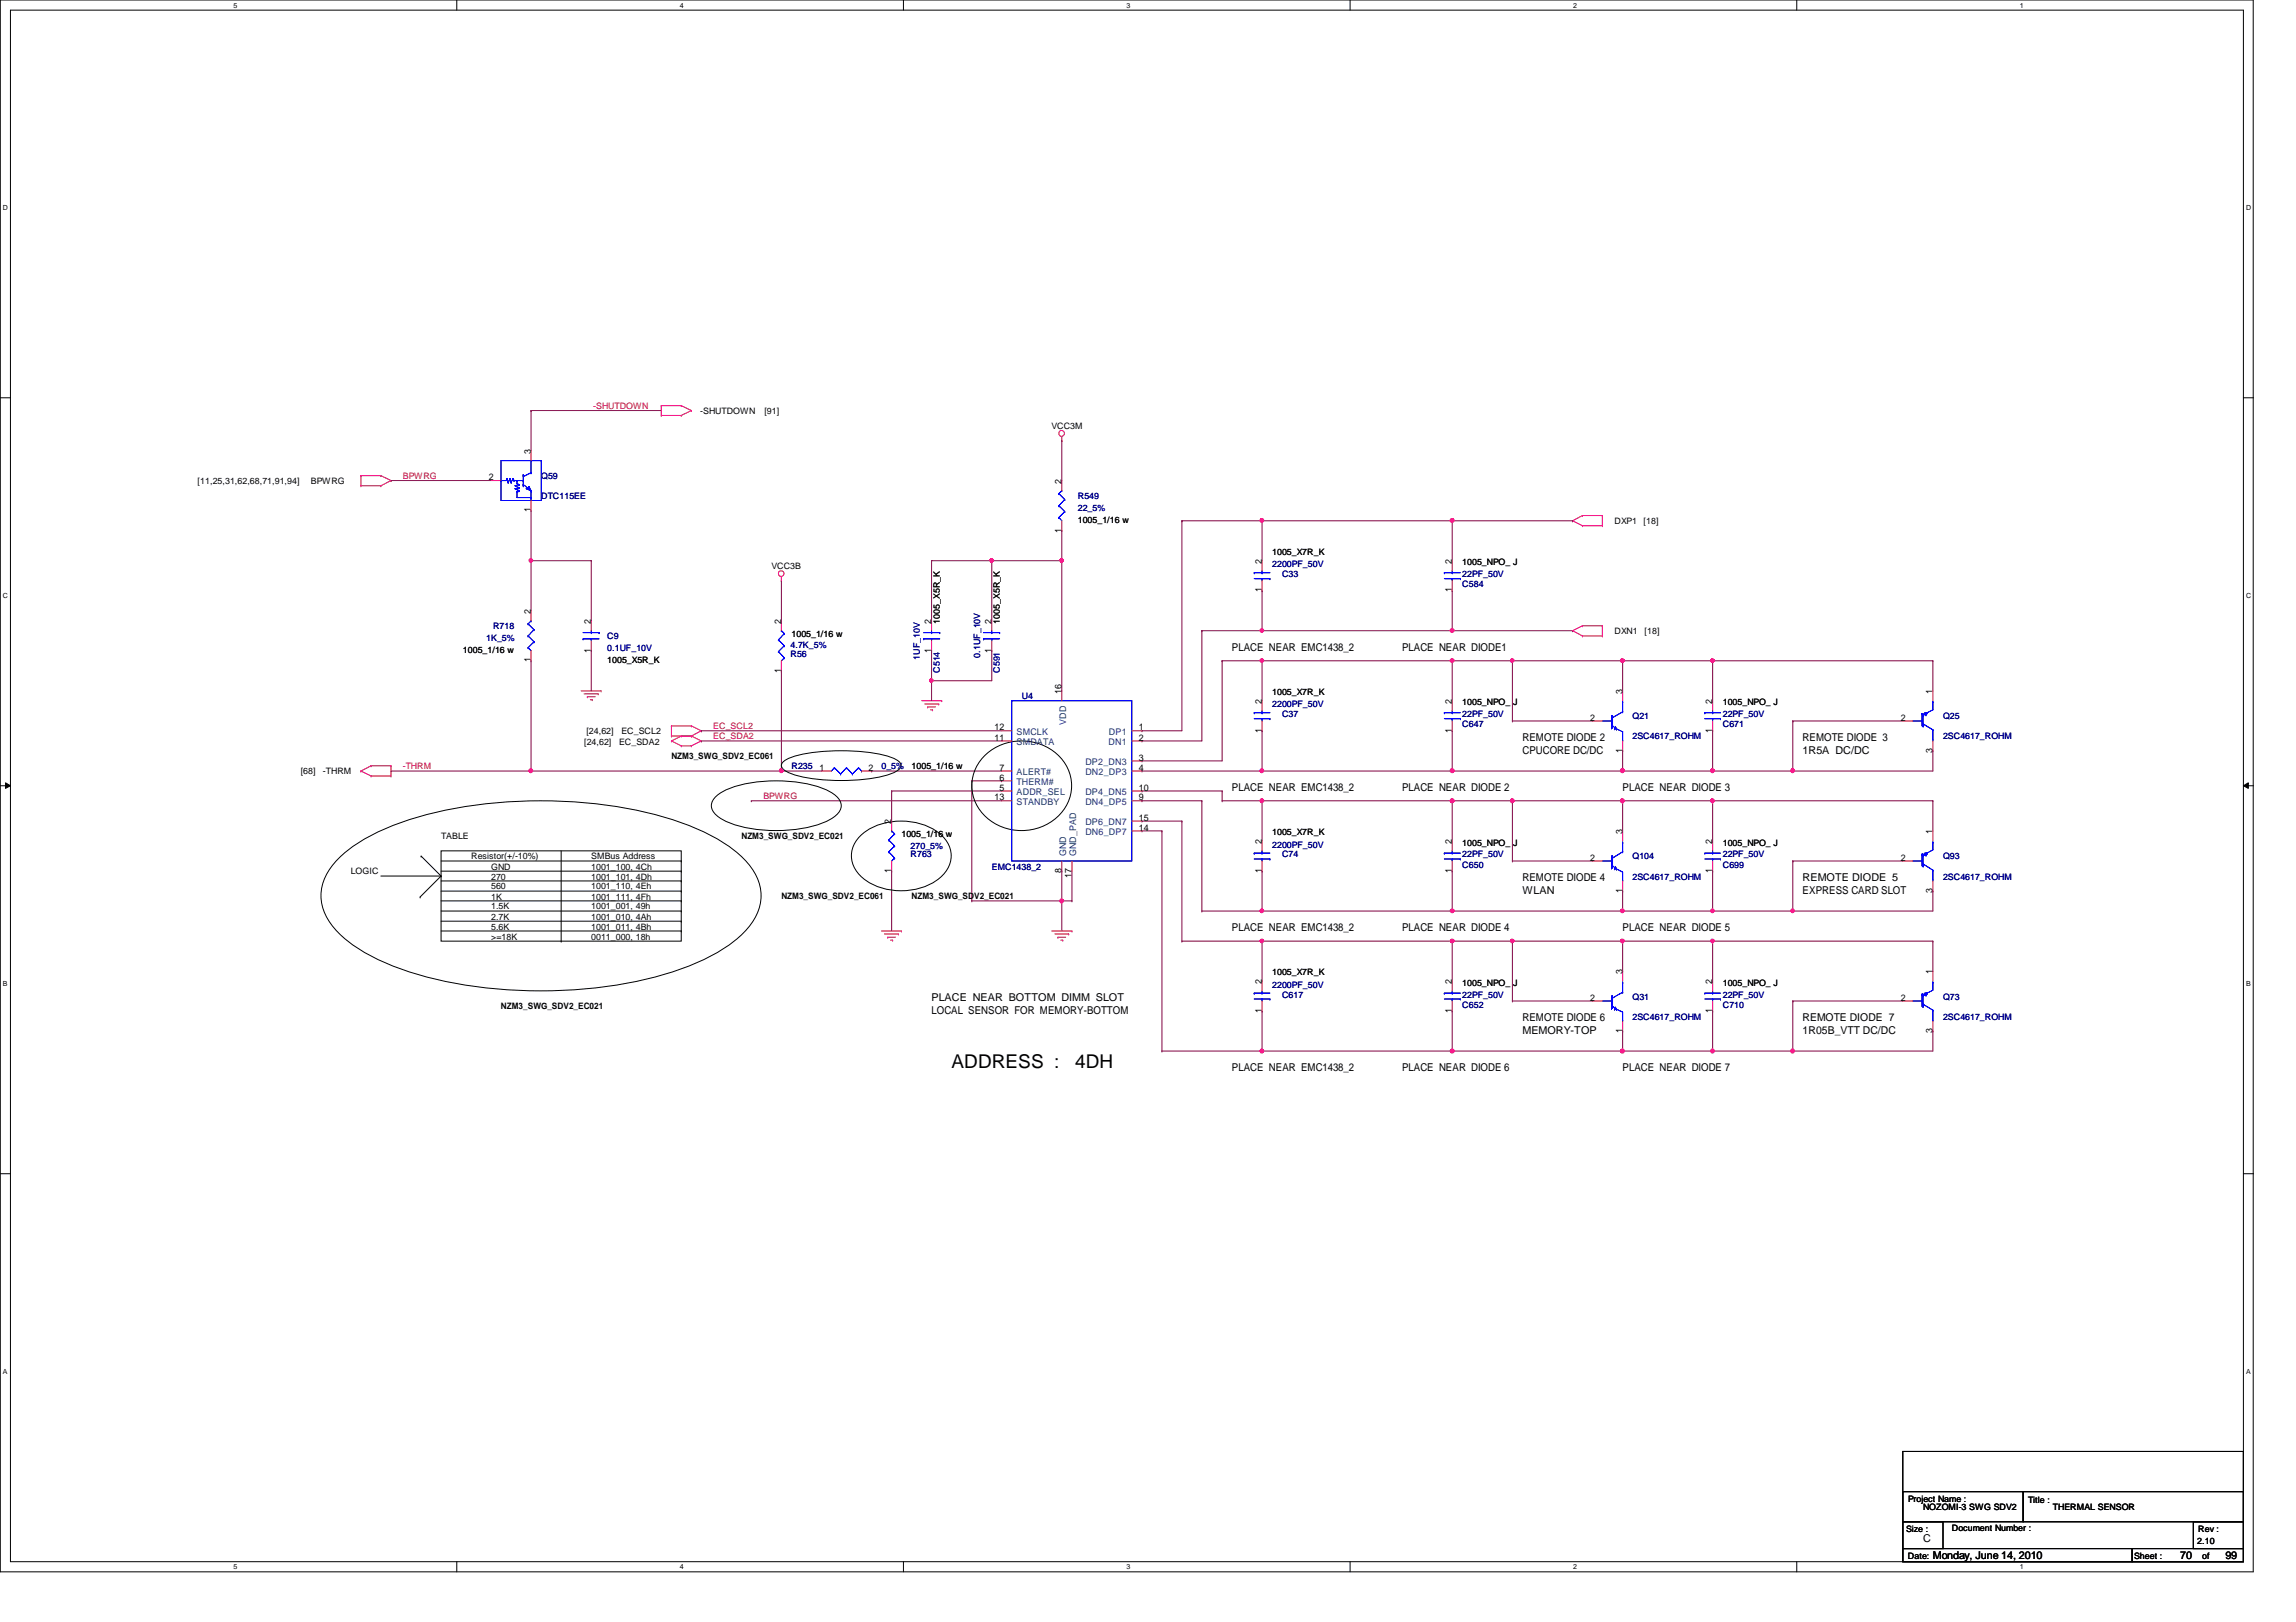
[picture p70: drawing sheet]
<svg xmlns="http://www.w3.org/2000/svg" width="297mm" height="210mm" viewBox="0 0 297 210" stroke-linecap="round" stroke-linejoin="round" font-family="sans-serif">
<defs><g id="words">
<g font-size="2.5">
<text x="123.1" y="138.3">ADDRESS :</text>
<text x="139.1" y="138.3">4DH</text>
</g>
<g font-size="1.4">
<text x="159.4" y="84.2">PLACE NEAR EMC1438_2</text>
<text x="181.4" y="84.2">PLACE NEAR DIODE1</text>
<text x="197" y="95.9">REMOTE DIODE 2</text>
<text x="233.2" y="95.9">REMOTE DIODE 3</text>
<text x="197" y="97.5">CPUCORE DC/DC</text>
<text x="233.2" y="97.5">1R5A DC/DC</text>
<text x="159.4" y="102.4">PLACE NEAR EMC1438_2</text>
<text x="181.4" y="102.4">PLACE NEAR DIODE 2</text>
<text x="209.9" y="102.4">PLACE NEAR DIODE 3</text>
<text x="197" y="114">REMOTE DIODE 4</text>
<text x="197" y="115.7">WLAN</text>
<text x="233.2" y="114">REMOTE DIODE 5</text>
<text x="233.2" y="115.7">EXPRESS CARD SLOT</text>
<text x="159.4" y="120.5">PLACE NEAR EMC1438_2</text>
<text x="181.4" y="120.5">PLACE NEAR DIODE 4</text>
<text x="209.9" y="120.5">PLACE NEAR DIODE 5</text>
<text x="120.5" y="129.6">PLACE NEAR BOTTOM DIMM SLOT</text>
<text x="120.5" y="131.2">LOCAL SENSOR FOR MEMORY-BOTTOM</text>
<text x="197" y="132.2">REMOTE DIODE 6</text>
<text x="197" y="133.8">MEMORY-TOP</text>
<text x="233.2" y="132.2">REMOTE DIODE 7</text>
<text x="233.2" y="133.8">1R05B_VTT DC/DC</text>
<text x="159.4" y="138.6">PLACE NEAR EMC1438_2</text>
<text x="181.4" y="138.6">PLACE NEAR DIODE 6</text>
<text x="209.9" y="138.6">PLACE NEAR DIODE 7</text>
<text x="248.8" y="199.5">C</text>
<text x="250.1" y="201.7">Monday, June 14, 2010</text>
<text x="282.1" y="201.7">70</text>
<text x="287.9" y="201.7">99</text>
</g>
<g font-size="1.2">
<text x="68.7" y="58.7" transform="rotate(-90 68.7 58.7)">3</text>
<text x="63.2" y="62.1">2</text>
<text x="137.3" y="62.6" transform="rotate(-90 137.3 62.6)">2</text>
<text x="68.7" y="66.3" transform="rotate(-90 68.7 66.3)">1</text>
<text x="137.3" y="68.9" transform="rotate(-90 137.3 68.9)">1</text>
<text x="163.2" y="76.7" transform="rotate(-90 163.2 76.7)">1</text>
<text x="163.2" y="73" transform="rotate(-90 163.2 73)">2</text>
<text x="187.8" y="76.7" transform="rotate(-90 187.8 76.7)">1</text>
<text x="187.8" y="73" transform="rotate(-90 187.8 73)">2</text>
<text x="68.7" y="79.5" transform="rotate(-90 68.7 79.5)">2</text>
<text x="76.5" y="80.7" transform="rotate(-90 76.5 80.7)">2</text>
<text x="101" y="80.7" transform="rotate(-90 101 80.7)">2</text>
<text x="120.5" y="80.7" transform="rotate(-90 120.5 80.7)">2</text>
<text x="128.3" y="80.7" transform="rotate(-90 128.3 80.7)">2</text>
<text x="68.7" y="85.7" transform="rotate(-90 68.7 85.7)">1</text>
<text x="76.5" y="84.5" transform="rotate(-90 76.5 84.5)">1</text>
<text x="101" y="87" transform="rotate(-90 101 87)">1</text>
<text x="120.5" y="84.5" transform="rotate(-90 120.5 84.5)">1</text>
<text x="128.3" y="84.5" transform="rotate(-90 128.3 84.5)">1</text>
<text x="137.3" y="89.8" transform="rotate(-90 137.3 89.8)">16</text>
<text x="209.9" y="89.8" transform="rotate(-90 209.9 89.8)">3</text>
<text x="250" y="89.8" transform="rotate(-90 250 89.8)">1</text>
<text x="128.6" y="95.8">11</text>
<text x="128.6" y="94.5">12</text>
<text x="147.3" y="94.5">1</text>
<text x="147.3" y="95.8">2</text>
<text x="163.2" y="94.8" transform="rotate(-90 163.2 94.8)">1</text>
<text x="163.2" y="91.1" transform="rotate(-90 163.2 91.1)">2</text>
<text x="187.8" y="94.8" transform="rotate(-90 187.8 94.8)">1</text>
<text x="187.8" y="91.1" transform="rotate(-90 187.8 91.1)">2</text>
<text x="205.7" y="93.3">2</text>
<text x="221.5" y="94.8" transform="rotate(-90 221.5 94.8)">1</text>
<text x="221.5" y="91.1" transform="rotate(-90 221.5 91.1)">2</text>
<text x="245.9" y="93.3">2</text>
<text x="106" y="99.7">1</text>
<text x="112.3" y="99.7">2</text>
<text x="129.3" y="101">6</text>
<text x="129.3" y="99.7">7</text>
<text x="147.3" y="98.4">3</text>
<text x="147.3" y="99.7">4</text>
<text x="209.9" y="97.4" transform="rotate(-90 209.9 97.4)">1</text>
<text x="250" y="97.4" transform="rotate(-90 250 97.4)">3</text>
<text x="115.3" y="106.6" transform="rotate(-90 115.3 106.6)">2</text>
<text x="128.6" y="103.6">13</text>
<text x="129.3" y="102.3">5</text>
<text x="147.3" y="103.6">9</text>
<text x="147.3" y="102.3">10</text>
<text x="147.3" y="107.5">14</text>
<text x="147.3" y="106.2">15</text>
<text x="209.9" y="107.9" transform="rotate(-90 209.9 107.9)">3</text>
<text x="250" y="107.9" transform="rotate(-90 250 107.9)">1</text>
<text x="115.3" y="112.9" transform="rotate(-90 115.3 112.9)">1</text>
<text x="137.3" y="112.9" transform="rotate(-90 137.3 112.9)">8</text>
<text x="138.6" y="113.6" transform="rotate(-90 138.6 113.6)">17</text>
<text x="163.2" y="112.9" transform="rotate(-90 163.2 112.9)">1</text>
<text x="163.2" y="109.2" transform="rotate(-90 163.2 109.2)">2</text>
<text x="187.8" y="112.9" transform="rotate(-90 187.8 112.9)">1</text>
<text x="187.8" y="109.2" transform="rotate(-90 187.8 109.2)">2</text>
<text x="205.7" y="111.4">2</text>
<text x="221.5" y="112.9" transform="rotate(-90 221.5 112.9)">1</text>
<text x="221.5" y="109.2" transform="rotate(-90 221.5 109.2)">2</text>
<text x="245.9" y="111.4">2</text>
<text x="209.9" y="115.5" transform="rotate(-90 209.9 115.5)">1</text>
<text x="250" y="115.5" transform="rotate(-90 250 115.5)">3</text>
<text x="163.2" y="131.1" transform="rotate(-90 163.2 131.1)">1</text>
<text x="163.2" y="127.4" transform="rotate(-90 163.2 127.4)">2</text>
<text x="187.8" y="131.1" transform="rotate(-90 187.8 131.1)">1</text>
<text x="187.8" y="127.4" transform="rotate(-90 187.8 127.4)">2</text>
<text x="205.7" y="129.5">2</text>
<text x="209.9" y="126.1" transform="rotate(-90 209.9 126.1)">3</text>
<text x="221.5" y="131.1" transform="rotate(-90 221.5 131.1)">1</text>
<text x="221.5" y="127.4" transform="rotate(-90 221.5 127.4)">2</text>
<text x="245.9" y="129.5">2</text>
<text x="250" y="126.1" transform="rotate(-90 250 126.1)">1</text>
<text x="209.9" y="133.7" transform="rotate(-90 209.9 133.7)">1</text>
<text x="250" y="133.7" transform="rotate(-90 250 133.7)">3</text>
</g>
<g font-size="1.2" fill="#004080">
<text x="131.5" y="95.1">SMCLK</text>
<text x="137.9" y="93.8" transform="rotate(-90 137.9 93.8)">VDD</text>
<text x="143.5" y="95.1">DP1</text>
<text x="131.5" y="101.6">THERM#</text>
<text x="131.5" y="100.3">ALERT#</text>
<text x="131.5" y="96.4">SMDATA</text>
<text x="140.4" y="99">DP2_DN3</text>
<text x="140.4" y="100.3">DN2_DP3</text>
<text x="143.4" y="96.4">DN1</text>
<text x="131.5" y="102.9">ADDR_SEL</text>
<text x="131.5" y="104.2">STANDBY</text>
<text x="140.4" y="104.2">DN4_DP5</text>
<text x="140.4" y="102.9">DP4_DN5</text>
<text x="140.4" y="106.8">DP6_DN7</text>
<text x="137.9" y="110.8" transform="rotate(-90 137.9 110.8)">GND</text>
<text x="139.2" y="110.8" transform="rotate(-90 139.2 110.8)">GND_PAD</text>
<text x="140.4" y="108.1">DN6_DP7</text>
</g>
<g font-size="1.1" fill="#f00">
<text x="76.7" y="52.9">-SHUTDOWN</text>
<text x="52.1" y="61.9">BPWRG</text>
<text x="92.3" y="94.3">EC_SCL2</text>
<text x="92.3" y="95.6">EC_SDA2</text>
<text x="52.1" y="99.5">-THRM</text>
<text x="98.8" y="103.4">BPWRG</text>
</g>
<g font-size="1.1">
<text x="90.6" y="53.6">-SHUTDOWN</text>
<text x="98.9" y="53.6">[91]</text>
<text x="136.1" y="55.5">VCC3M</text>
<text x="25.6" y="62.7">[11,25,31,62,68,71,91,94]</text>
<text x="40.2" y="62.7">BPWRG</text>
<text x="139.4" y="67.7">1005_1/16 w</text>
<text x="164.6" y="71.8">1005_X7R_K</text>
<text x="208.9" y="67.8">DXP1</text>
<text x="212.6" y="67.8">[18]</text>
<text x="99.8" y="73.7">VCC3B</text>
<text x="189.2" y="73.2">1005_NPO_ J</text>
<text x="102.4" y="82.5">1005_1/16 w</text>
<text x="121.6" y="80.7" transform="rotate(-90 121.6 80.7)">1005_X5R_K</text>
<text x="129.4" y="80.7" transform="rotate(-90 129.4 80.7)">1005_X5R_K</text>
<text x="208.9" y="82.1">DXN1</text>
<text x="212.8" y="82.1">[18]</text>
<text x="59.9" y="84.5">1005_1/16 w</text>
<text x="78.6" y="85.9">1005_X5R_K</text>
<text x="75.9" y="95">[24,62]</text>
<text x="80.4" y="95">EC_SCL2</text>
<text x="164.6" y="90">1005_X7R_K</text>
<text x="189.2" y="91.3">1005_NPO_ J</text>
<text x="222.9" y="91.3">1005_NPO_ J</text>
<text x="38.9" y="100.2">[68]</text>
<text x="41.8" y="100.2">-THRM</text>
<text x="75.6" y="96.4">[24,62]</text>
<text x="80.1" y="96.4">EC_SDA2</text>
<text x="86.9" y="98.2">NZM3_SWG_SDV2_EC061</text>
<text x="117.9" y="99.6">1005_1/16 w</text>
<text x="45.4" y="113.2">LOGIC</text>
<text x="57.1" y="108.6">TABLE</text>
<text x="61" y="111.2">Resistor(+/-10%)</text>
<text x="63.5" y="113.8">270</text>
<text x="63.5" y="112.5">GND</text>
<text x="76.5" y="111.2">SMBus Address</text>
<text x="76.5" y="112.5">1001_100, 4Ch</text>
<text x="76.5" y="113.8">1001_101, 4Dh</text>
<text x="95.9" y="108.6">NZM3_SWG_SDV2_EC021</text>
<text x="116.6" y="108.4">1005_1/16 w</text>
<text x="164.6" y="108.1">1005_X7R_K</text>
<text x="189.2" y="109.4">1005_NPO_ J</text>
<text x="222.9" y="109.4">1005_NPO_ J</text>
<text x="63.5" y="115.1">560</text>
<text x="63.5" y="116.4">1K</text>
<text x="63.5" y="117.7">1.5K</text>
<text x="63.5" y="119">2.7K</text>
<text x="76.5" y="115.1">1001_110, 4Eh</text>
<text x="76.5" y="116.4">1001_111, 4Fh</text>
<text x="76.5" y="117.7">1001_001, 49h</text>
<text x="76.5" y="119">1001_010, 4Ah</text>
<text x="101.1" y="116.4">NZM3_SWG_SDV2_EC061</text>
<text x="117.9" y="116.4">NZM3_SWG_SDV2_EC021</text>
<text x="63.5" y="120.3">5.6K</text>
<text x="63.5" y="121.6">&gt;=18K</text>
<text x="76.5" y="120.3">1001_011, 4Bh</text>
<text x="76.5" y="121.6">0011_000, 18h</text>
<text x="64.8" y="130.6">NZM3_SWG_SDV2_EC021</text>
<text x="164.6" y="126.2">1005_X7R_K</text>
<text x="189.2" y="127.6">1005_NPO_ J</text>
<text x="222.9" y="127.6">1005_NPO_ J</text>
<text x="246.8" y="194.4">Project Name :</text>
<text x="248.8" y="195.4">NOZOMI-3 SWG SDV2</text>
<text x="262.4" y="194.5">Title :</text>
<text x="265.6" y="195.4">THERMAL SENSOR</text>
<text x="246.6" y="198.3">Size :</text>
<text x="246.8" y="201.8">Date:</text>
<text x="252.5" y="198.2">Document Number :</text>
<text x="276.1" y="201.8">Sheet :</text>
<text x="284.3" y="199.8">2.10</text>
<text x="284.4" y="198.3">Rev :</text>
<text x="284.9" y="201.8">of</text>
</g>
<g font-size="1.1" fill="#000080">
<text x="70" y="62">Q59</text>
<text x="70" y="64.6">DTC115EE</text>
<text x="139.4" y="64.6">R549</text>
<text x="139.4" y="66.2">22_5%</text>
<text x="164.6" y="73.4">2200PF_50V</text>
<text x="165.9" y="74.7">C33</text>
<text x="189.2" y="76">C584</text>
<text x="189.2" y="74.7">22PF_50V</text>
<text x="62.9" y="83">1K_5%</text>
<text x="63.8" y="81.4">R718</text>
<text x="78.6" y="82.7">C9</text>
<text x="102.3" y="83.9">4.7K_5%</text>
<text x="78.6" y="84.3">0.1UF_10V</text>
<text x="102.3" y="85">R56</text>
<text x="119" y="85.4" transform="rotate(-90 119 85.4)">1UF_10V</text>
<text x="121.6" y="87.1" transform="rotate(-90 121.6 87.1)">C514</text>
<text x="126.8" y="85.1" transform="rotate(-90 126.8 85.1)">0.1UF_10V</text>
<text x="129.4" y="87.1" transform="rotate(-90 129.4 87.1)">C591</text>
<text x="132.2" y="90.5">U4</text>
<text x="164.6" y="91.5">2200PF_50V</text>
<text x="165.9" y="92.8">C37</text>
<text x="189.2" y="94.1">C647</text>
<text x="189.2" y="92.8">22PF_50V</text>
<text x="211.2" y="93.1">Q21</text>
<text x="211.2" y="95.7">2SC4617_ROHM</text>
<text x="222.9" y="94.1">C671</text>
<text x="222.9" y="92.8">22PF_50V</text>
<text x="251.4" y="93.1">Q25</text>
<text x="251.4" y="95.7">2SC4617_ROHM</text>
<text x="102.4" y="99.6">R235</text>
<text x="114" y="99.6">0_5%</text>
<text x="117.8" y="111">R763</text>
<text x="117.8" y="109.8">270_5%</text>
<text x="128.3" y="112.5">EMC1438_2</text>
<text x="164.6" y="109.7">2200PF_50V</text>
<text x="165.9" y="111">C74</text>
<text x="189.2" y="112.3">C650</text>
<text x="189.2" y="111">22PF_50V</text>
<text x="211.2" y="111.2">Q104</text>
<text x="211.2" y="113.8">2SC4617_ROHM</text>
<text x="222.9" y="112.3">C699</text>
<text x="222.9" y="111">22PF_50V</text>
<text x="251.4" y="111.2">Q93</text>
<text x="251.4" y="113.8">2SC4617_ROHM</text>
<text x="164.6" y="127.8">2200PF_50V</text>
<text x="165.9" y="129.1">C617</text>
<text x="189.2" y="130.4">C652</text>
<text x="189.2" y="129.1">22PF_50V</text>
<text x="211.2" y="129.4">Q31</text>
<text x="211.2" y="132">2SC4617_ROHM</text>
<text x="222.9" y="130.4">C710</text>
<text x="222.9" y="129.1">22PF_50V</text>
<text x="251.4" y="129.4">Q73</text>
<text x="251.4" y="132">2SC4617_ROHM</text>
</g>
<g font-size=".9">
<text x="30.2" y="1">5</text>
<text x="88" y="1">4</text>
<text x="145.8" y="1">3</text>
<text x="203.5" y="1">2</text>
<text x="261.3" y="1">1</text>
<text x=".4" y="27.2">D</text>
<text x="290.6" y="27.2">D</text>
<text x=".4" y="77.3">C</text>
<text x="290.6" y="77.3">C</text>
<text x=".4" y="127.6">B</text>
<text x="290.6" y="127.6">B</text>
<text x=".4" y="177.8">A</text>
<text x="290.6" y="177.8">A</text>
<text x="30.2" y="203.1">5</text>
<text x="88" y="203.1">4</text>
<text x="145.8" y="203.1">3</text>
<text x="203.5" y="203.1">2</text>
<text x="261.3" y="203.1">1</text>
</g>
</g></defs>
<path d="M0 0h291.5v203.4h-291.5zM1.4 1.3h288.8v200.8h-288.8z" fill="none" stroke="#000" stroke-width=".13"/>
<g fill="#fff">
<path d="M30.2 .2h.5v1h-.5z"/>
<path d="M30.2 202.3h.5v1h-.5z"/>
</g>
<path d="M59.1 0v1.3M59.1 202.1v1.3" fill="none" stroke="#000" stroke-width=".13"/>
<g fill="#fff">
<path d="M88 .2h.5v1h-.5z"/>
<path d="M88 202.3h.5v1h-.5z"/>
</g>
<path d="M116.9 0v1.3M116.9 202.1v1.3" fill="none" stroke="#000" stroke-width=".13"/>
<g fill="#fff">
<path d="M145.8 .2h.5v1h-.5z"/>
<path d="M145.8 202.3h.5v1h-.5z"/>
</g>
<path d="M174.7 0v1.3M174.7 202.1v1.3" fill="none" stroke="#000" stroke-width=".13"/>
<g fill="#fff">
<path d="M203.5 .2h.5v1h-.5z"/>
<path d="M203.5 202.3h.5v1h-.5z"/>
</g>
<path d="M232.4 0v1.3M232.4 202.1v1.3" fill="none" stroke="#000" stroke-width=".13"/>
<g fill="#fff">
<path d="M261.3 .2h.5v1h-.5z"/>
<path d="M261.3 202.3h.5v1h-.5z"/>
<path d="M.4 26.4h.6v1h-.6z"/>
<path d="M290.6 26.4h.6v1h-.6z"/>
<path d="M.4 76.5h.6v1.1h-.6z"/>
<path d="M290.6 76.5h.6v1.1h-.6z"/>
</g>
<path d="M0 51.5h1.4M290.2 51.5h1.3" fill="none" stroke="#000" stroke-width=".13"/>
<g fill="#fff">
<path d="M.4 126.7h.6v1.1h-.6z"/>
<path d="M290.6 126.7h.6v1.1h-.6z"/>
</g>
<path d="M0 101.7h1.4M.7 101.3l.7 .4-.7 .3zM290.2 101.7l.7-.4v.7zM290.2 101.7h1.3" fill="none" stroke="#000" stroke-width=".13"/>
<path d="M.7 101.3l.7 .4-.7 .3zM290.2 101.7l.7-.4v.7z" fill="#000"/>
<g fill="#fff">
<path d="M.4 177h.5v1h-.5z"/>
<path d="M290.6 177h.5v1h-.5z"/>
</g>
<path d="M0 151.9h1.4M290.2 151.9h1.3" fill="none" stroke="#000" stroke-width=".13"/>
<path d="M68.7 72.6h.1M68.7 72.6v6.4" fill="none" stroke="#800040" stroke-width=".13"/>
<path d="M68.5 72.4h.3l.1 .1-.1 .2-.1 .1-.2-.1z" fill-rule="evenodd" fill="#f0f"/>
<path d="M68.5 72.4h.3l.1 .1-.1 .2-.1 .1-.2-.1z" fill="none" stroke="#f0f" stroke-width=".13"/>
<g fill="none" stroke="#800040" stroke-width=".13">
<path d="M68.7 53.1h.1M68.7 53.1v5.2M68.7 53.1h16.9M137.4 57h.1M137.4 57v5.2M101.1 75.1h.1M101.1 75.1v5.2M163.3 67.4h.1M163.3 67.4v5.2M155.5 81.6h.1M155.5 81.6h7.8M163.3 85.5h.1"/>
<path d="M163.3 85.5h24.6M125.7 101h3.9M129.6 101h.1M147.7 102.4h.1M147.7 103.6h.1M147.7 106.3h.1M147.7 102.4h10.4M147.7 103.6h7.8M147.7 106.3h5.2M155.5 103.6h.1M155.5 117.9h.1M155.5 103.6v14.3"/>
<path d="M155.5 117.9h7.8M158.1 102.4h.1M158.1 103.6h.1M158.1 102.4v1.2M158.1 103.6h5.2"/>
</g>
<path d="M163.1 85.3h.3l.1 .2-.1 .1-.2 .1-.1-.1z" fill-rule="evenodd" fill="#f0f"/>
<path d="M163.1 85.3h.3l.1 .2-.1 .1-.2 .1-.1-.1z" fill="none" stroke="#f0f" stroke-width=".13"/>
<path d="M163.3 81.6h.1M163.3 81.6h24.6" fill="none" stroke="#800040" stroke-width=".13"/>
<path d="M163.1 81.4h.3l.1 .2-.1 .2h-.2h-.1z" fill-rule="evenodd" fill="#f0f"/>
<path d="M163.1 81.4h.3l.1 .2-.1 .2h-.2h-.1z" fill="none" stroke="#f0f" stroke-width=".13"/>
<path d="M163.3 67.4h.1M163.3 67.4h24.6" fill="none" stroke="#800040" stroke-width=".13"/>
<circle cx="187.9" cy="67.4" r=".26" fill="#f0f"/>
<circle cx="187.9" cy="67.4" r=".26" fill="none" stroke="#f0f" stroke-width=".13"/>
<path d="M163.1 67.2l.1-.1 .3 .1-.1 .3-.2 .1-.1-.1z" fill-rule="evenodd" fill="#f0f"/>
<path d="M163.1 67.2l.1-.1 .3 .1-.1 .3-.2 .1-.1-.1z" fill="none" stroke="#f0f" stroke-width=".13"/>
<path d="M163.3 76.5h.1M163.3 76.5v5.1M101.1 86.8h.1M101.1 86.8v13M152.9 106.3h.1M152.9 106.3v15.5M152.9 121.8h.1M152.9 121.8h10.4" fill="none" stroke="#800040" stroke-width=".13"/>
<path d="M100.9 99.5h.1l.3 .1-.1 .3-.2 .1-.1-.1z" fill-rule="evenodd" fill="#f0f"/>
<path d="M100.9 99.5h.1l.3 .1-.1 .3-.2 .1-.1-.1z" fill="none" stroke="#f0f" stroke-width=".13"/>
<g fill="none" stroke="#800040" stroke-width=".13">
<path d="M90.7 94.6h.1M90.7 94.6h38.9M101.1 99.8h.1M101.1 99.8h5.2M147.7 94.6h.1M147.7 95.9h.1M147.7 94.6h5.2M147.7 95.9h7.8M231.9 99.8h.1M250.1 85.5h.1M250.1 97.2h.1M250.1 85.5v3.9"/>
<path d="M250.1 97.2v2.6h-18.2M125.7 116.6h.1M137.4 112.7h.1M137.4 112.7v3.9h-11.7M147.7 107.5h.1M147.7 107.5h2.6M150.3 107.5h.1M150.3 107.5v28.5M150.3 136h.1M150.3 136h13"/>
</g>
<path d="M231.7 99.5h.2l.2 .1v.3l-.2 .1-.2-.1z" fill-rule="evenodd" fill="#f0f"/>
<path d="M231.7 99.5h.2l.2 .1v.3l-.2 .1-.2-.1z" fill="none" stroke="#f0f" stroke-width=".13"/>
<path d="M187.9 67.4h.1M187.9 67.4v5.2M90.7 95.9h.1M90.7 95.9h38.9M147.7 98.5h.1M147.7 98.5h10.4M137.4 116.6h.1M137.4 116.6v3.9" fill="none" stroke="#800040" stroke-width=".13"/>
<path d="M137.2 116.4l.1-.1 .2 .1v.4h-.2h-.1z" fill-rule="evenodd" fill="#f0f"/>
<path d="M137.2 116.4l.1-.1 .2 .1v.4h-.2h-.1z" fill="none" stroke="#f0f" stroke-width=".13"/>
<path d="M128.3 72.6h.1M128.3 72.6v7.7" fill="none" stroke="#800040" stroke-width=".13"/>
<path d="M128.1 72.4h.3l.1 .1-.1 .2-.1 .1-.2-.1z" fill-rule="evenodd" fill="#f0f"/>
<path d="M128.1 72.4h.3l.1 .1-.1 .2-.1 .1-.2-.1z" fill="none" stroke="#f0f" stroke-width=".13"/>
<path d="M221.6 99.8h.1M231.9 93.3h.1M231.9 93.3h14.3M231.9 93.3v6.5h-10.3" fill="none" stroke="#800040" stroke-width=".13"/>
<path d="M221.4 99.5h.1l.2 .1v.3l-.2 .1-.1-.1z" fill-rule="evenodd" fill="#f0f"/>
<path d="M221.4 99.5h.1l.2 .1v.3l-.2 .1-.1-.1z" fill="none" stroke="#f0f" stroke-width=".13"/>
<path d="M120.5 72.6h.1M120.5 72.6h7.8M120.5 72.6v7.7M187.9 76.5h.1M187.9 76.5v5.1" fill="none" stroke="#800040" stroke-width=".13"/>
<circle cx="187.9" cy="81.6" r=".25" fill="#f0f"/>
<circle cx="187.9" cy="81.6" r=".25" fill="none" stroke="#f0f" stroke-width=".13"/>
<path d="M163.3 103.6h.1M163.3 103.6h24.6M231.9 117.9h.1M250.1 103.6h.1M250.1 115.3h.1M250.1 103.6v3.9M250.1 115.3v2.6h-18.2" fill="none" stroke="#800040" stroke-width=".13"/>
<path d="M231.7 117.7h.4l.1 .2-.1 .1-.2 .1-.2-.1z" fill-rule="evenodd" fill="#f0f"/>
<path d="M231.7 117.7h.4l.1 .2-.1 .1-.2 .1-.2-.1z" fill="none" stroke="#f0f" stroke-width=".13"/>
<path d="M221.6 117.9h.1M231.9 111.4h.1M231.9 111.4h14.3M231.9 111.4v6.5h-10.3" fill="none" stroke="#800040" stroke-width=".13"/>
<path d="M221.4 117.7h.3l.1 .2-.1 .1-.2 .1-.1-.1z" fill-rule="evenodd" fill="#f0f"/>
<path d="M221.4 117.7h.3l.1 .2-.1 .1-.2 .1-.1-.1z" fill="none" stroke="#f0f" stroke-width=".13"/>
<path d="M187.9 117.9h.1M187.9 117.9h22" fill="none" stroke="#800040" stroke-width=".13"/>
<circle cx="209.9" cy="117.9" r=".25" fill="#f0f"/>
<circle cx="209.9" cy="117.9" r=".25" fill="none" stroke="#f0f" stroke-width=".13"/>
<circle cx="187.9" cy="117.9" r=".25" fill="#f0f"/>
<circle cx="187.9" cy="117.9" r=".25" fill="none" stroke="#f0f" stroke-width=".13"/>
<path d="M120.5 84.2h.1M120.5 84.2v3.9M195.7 103.6h.1M195.7 103.6h14.2M209.9 103.6h.1M209.9 103.6v3.9" fill="none" stroke="#800040" stroke-width=".13"/>
<path d="M195.5 103.4h.1l.2 .1v.3l-.2 .1-.1-.1z" fill-rule="evenodd" fill="#f0f"/>
<path d="M195.5 103.4h.1l.2 .1v.3l-.2 .1-.1-.1z" fill="none" stroke="#f0f" stroke-width=".13"/>
<path d="M163.3 117.9h.1M163.3 117.9h24.6M209.9 115.3h.1M209.9 115.3v2.6" fill="none" stroke="#800040" stroke-width=".13"/>
<path d="M163.1 117.7h.3l.1 .2-.1 .1-.2 .1-.1-.1z" fill-rule="evenodd" fill="#f0f"/>
<path d="M163.1 117.7h.3l.1 .2-.1 .1-.2 .1-.1-.1z" fill="none" stroke="#f0f" stroke-width=".13"/>
<path d="M187.9 103.6h.1M187.9 103.6h7.8M195.7 103.6h.1M195.7 111.4h.1M195.7 103.6v7.8M195.7 111.4h10.3" fill="none" stroke="#800040" stroke-width=".13"/>
<circle cx="187.9" cy="103.6" r=".26" fill="#f0f"/>
<circle cx="187.9" cy="103.6" r=".26" fill="none" stroke="#f0f" stroke-width=".13"/>
<path d="M209.9 117.9h.1M209.9 103.6h.1M209.9 103.6h11.7M221.6 112.7h.1M221.6 103.6h.1M221.6 103.6v5.2M221.6 112.7v5.2h-11.7" fill="none" stroke="#800040" stroke-width=".13"/>
<circle cx="209.9" cy="103.6" r=".26" fill="#f0f"/>
<circle cx="209.9" cy="103.6" r=".26" fill="none" stroke="#f0f" stroke-width=".13"/>
<path d="M163.3 103.6h.1M163.3 103.6v5.2" fill="none" stroke="#800040" stroke-width=".13"/>
<path d="M163.1 103.4h.1l.3 .1-.1 .3-.2 .1-.1-.1z" fill-rule="evenodd" fill="#f0f"/>
<path d="M163.1 103.4h.1l.3 .1-.1 .3-.2 .1-.1-.1z" fill="none" stroke="#f0f" stroke-width=".13"/>
<path d="M163.3 112.7h.1M163.3 112.7v5.2M187.9 103.6h.1M187.9 112.7h.1M187.9 103.6v5.2M187.9 112.7v5.2M221.6 103.6h.1M221.6 103.6h28.5" fill="none" stroke="#800040" stroke-width=".13"/>
<path d="M221.4 103.4h.1l.2 .1v.3l-.2 .1-.1-.1z" fill-rule="evenodd" fill="#f0f"/>
<path d="M221.4 103.4h.1l.2 .1v.3l-.2 .1-.1-.1z" fill="none" stroke="#f0f" stroke-width=".13"/>
<path d="M137.4 68.7h.1M137.4 68.7v3.9M50.6 99.8h.1M68.7 85.5h.1M68.7 85.5v14.3h-18.1M120.5 88.1h.1M128.3 84.2h.1M128.3 84.2v3.9h-7.8M187.9 99.8h.1M187.9 99.8h22" fill="none" stroke="#800040" stroke-width=".13"/>
<circle cx="209.9" cy="99.7" r=".26" fill="#f0f"/>
<circle cx="209.9" cy="99.7" r=".26" fill="none" stroke="#f0f" stroke-width=".13"/>
<circle cx="187.9" cy="99.7" r=".26" fill="#f0f"/>
<circle cx="187.9" cy="99.7" r=".26" fill="none" stroke="#f0f" stroke-width=".13"/>
<path d="M152.9 67.4h.1M152.9 67.4v27.2M147.7 99.8h.1M147.7 99.8h15.6M195.7 85.5h.1M195.7 85.5h14.2M209.9 85.5h.1M209.9 85.5v3.9M115.4 112.7h.1M115.4 112.7v7.8M125.7 101h.1M125.7 101v15.6" fill="none" stroke="#800040" stroke-width=".13"/>
<path d="M195.5 85.3h.3l.1 .2-.1 .1-.2 .1-.1-.1z" fill-rule="evenodd" fill="#f0f"/>
<path d="M195.5 85.3h.3l.1 .2-.1 .1-.2 .1-.1-.1z" fill="none" stroke="#f0f" stroke-width=".13"/>
<path d="M68.7 66.1h.1M68.7 66.1v6.5M152.9 67.4h.1M152.9 67.4h10.4M163.3 99.8h.1M163.3 99.8h24.6M209.9 97.2h.1M209.9 97.2v2.6M97.2 103.6h.1M97.2 103.6h32.4M115.4 102.4h.1M115.4 102.4h14.2" fill="none" stroke="#800040" stroke-width=".13"/>
<path d="M163.1 99.5h.1l.3 .1-.1 .3-.2 .1-.1-.1z" fill-rule="evenodd" fill="#f0f"/>
<path d="M163.1 99.5h.1l.3 .1-.1 .3-.2 .1-.1-.1z" fill="none" stroke="#f0f" stroke-width=".13"/>
<path d="M76.5 72.6h.1M76.5 72.6v7.7M112.8 99.8h.1M112.8 99.8h16.8M187.9 85.5h.1M187.9 85.5h7.8M195.7 85.5h.1M195.7 93.3h.1M195.7 85.5v7.8M195.7 93.3h10.3" fill="none" stroke="#800040" stroke-width=".13"/>
<circle cx="187.9" cy="85.5" r=".25" fill="#f0f"/>
<circle cx="187.9" cy="85.5" r=".25" fill="none" stroke="#f0f" stroke-width=".13"/>
<path d="M128.3 72.6h.1M128.3 72.6h9.1" fill="none" stroke="#800040" stroke-width=".13"/>
<path d="M137.2 72.4h.3l.1 .1-.1 .2-.2 .1-.1-.1z" fill-rule="evenodd" fill="#f0f"/>
<path d="M137.2 72.4h.3l.1 .1-.1 .2-.2 .1-.1-.1z" fill="none" stroke="#f0f" stroke-width=".13"/>
<g fill="none" stroke="#800040" stroke-width=".13">
<path d="M50.6 62.2h.1M50.6 62.2h12.9M137.4 72.6h.1M137.4 72.6v16.8M68.7 99.8h.1M68.7 99.8h32.4M158.1 85.5h.1M158.1 85.5v13M209.9 99.8h.1M221.6 94.6h.1M221.6 94.6v5.2h-11.7M115.4 102.4h.1"/>
<path d="M115.4 102.4v3.9"/>
</g>
<path d="M68.5 99.5h.2l.2 .1-.1 .3-.1 .1-.2-.1z" fill-rule="evenodd" fill="#f0f"/>
<path d="M68.5 99.5h.2l.2 .1-.1 .3-.1 .1-.2-.1z" fill="none" stroke="#f0f" stroke-width=".13"/>
<path d="M76.5 84.2h.1M76.5 84.2v5.2M209.9 85.5h.1M209.9 85.5h11.7M221.6 85.5h.1M221.6 85.5v5.2" fill="none" stroke="#800040" stroke-width=".13"/>
<circle cx="209.9" cy="85.5" r=".25" fill="#f0f"/>
<circle cx="209.9" cy="85.5" r=".25" fill="none" stroke="#f0f" stroke-width=".13"/>
<path d="M158.1 85.5h.1M158.1 85.5h5.2M163.3 85.5h.1M163.3 94.6h.1M163.3 85.5v5.2M163.3 94.6v5.2M187.9 85.5h.1M187.9 94.6h.1M187.9 85.5v5.2M187.9 94.6v5.2M221.6 85.5h.1M221.6 85.5h28.5" fill="none" stroke="#800040" stroke-width=".13"/>
<path d="M221.4 85.3h.3l.1 .2-.1 .1-.2 .1-.1-.1z" fill-rule="evenodd" fill="#f0f"/>
<path d="M221.4 85.3h.3l.1 .2-.1 .1-.2 .1-.1-.1z" fill="none" stroke="#f0f" stroke-width=".13"/>
<path d="M68.7 72.6h.1M68.7 72.6h7.8M163.3 121.8h.1M163.3 121.8h24.6" fill="none" stroke="#800040" stroke-width=".13"/>
<path d="M163.1 121.6h.3l.1 .2-.1 .1-.2 .1-.1-.1z" fill-rule="evenodd" fill="#f0f"/>
<path d="M163.1 121.6h.3l.1 .2-.1 .1-.2 .1-.1-.1z" fill="none" stroke="#f0f" stroke-width=".13"/>
<path d="M231.9 136h.1M250.1 121.8h.1M250.1 133.4h.1M250.1 121.8v3.9M250.1 133.4v2.6h-18.2" fill="none" stroke="#800040" stroke-width=".13"/>
<path d="M231.7 135.8h.2l.2 .1v.3l-.2 .1-.2-.1z" fill-rule="evenodd" fill="#f0f"/>
<path d="M231.7 135.8h.2l.2 .1v.3l-.2 .1-.2-.1z" fill="none" stroke="#f0f" stroke-width=".13"/>
<path d="M221.6 136h.1M231.9 129.5h.1M231.9 129.5h14.3M231.9 129.5v6.5h-10.3" fill="none" stroke="#800040" stroke-width=".13"/>
<path d="M221.4 135.8h.1l.2 .1v.3l-.2 .1-.1-.1z" fill-rule="evenodd" fill="#f0f"/>
<path d="M221.4 135.8h.1l.2 .1v.3l-.2 .1-.1-.1z" fill="none" stroke="#f0f" stroke-width=".13"/>
<path d="M187.9 136h.1M187.9 136h22" fill="none" stroke="#800040" stroke-width=".13"/>
<circle cx="209.9" cy="136" r=".26" fill="#f0f"/>
<circle cx="209.9" cy="136" r=".26" fill="none" stroke="#f0f" stroke-width=".13"/>
<circle cx="187.9" cy="136" r=".26" fill="#f0f"/>
<circle cx="187.9" cy="136" r=".26" fill="none" stroke="#f0f" stroke-width=".13"/>
<path d="M120.5 88.1h.1M120.5 88.1v2.6" fill="none" stroke="#800040" stroke-width=".13"/>
<path d="M120.3 87.9h.4v.2v.1l-.2 .1-.2-.1z" fill-rule="evenodd" fill="#f0f"/>
<path d="M120.3 87.9h.4v.2v.1l-.2 .1-.2-.1z" fill="none" stroke="#f0f" stroke-width=".13"/>
<path d="M195.7 121.8h.1M195.7 121.8h14.2M209.9 121.8h.1M209.9 121.8v3.9" fill="none" stroke="#800040" stroke-width=".13"/>
<path d="M195.5 121.6h.3l.1 .2-.1 .1-.2 .1-.1-.1z" fill-rule="evenodd" fill="#f0f"/>
<path d="M195.5 121.6h.3l.1 .2-.1 .1-.2 .1-.1-.1z" fill="none" stroke="#f0f" stroke-width=".13"/>
<path d="M163.3 136h.1M163.3 136h24.6M209.9 133.4h.1M209.9 133.4v2.6" fill="none" stroke="#800040" stroke-width=".13"/>
<path d="M163.1 135.8h.1l.3 .1-.1 .3-.2 .1-.1-.1z" fill-rule="evenodd" fill="#f0f"/>
<path d="M163.1 135.8h.1l.3 .1-.1 .3-.2 .1-.1-.1z" fill="none" stroke="#f0f" stroke-width=".13"/>
<path d="M187.9 121.8h.1M187.9 121.8h7.8M195.7 121.8h.1M195.7 129.5h.1M195.7 121.8v7.7M195.7 129.5h10.3" fill="none" stroke="#800040" stroke-width=".13"/>
<circle cx="187.9" cy="121.8" r=".25" fill="#f0f"/>
<circle cx="187.9" cy="121.8" r=".25" fill="none" stroke="#f0f" stroke-width=".13"/>
<path d="M209.9 136h.1M209.9 121.8h.1M209.9 121.8h11.7M221.6 130.9h.1M221.6 121.8h.1M221.6 121.8v5.2M221.6 130.9v5.1h-11.7" fill="none" stroke="#800040" stroke-width=".13"/>
<circle cx="209.9" cy="121.8" r=".25" fill="#f0f"/>
<circle cx="209.9" cy="121.8" r=".25" fill="none" stroke="#f0f" stroke-width=".13"/>
<path d="M155.5 81.6h.1M155.5 81.6v14.3M163.3 121.8h.1M163.3 130.9h.1M163.3 121.8v5.2M163.3 130.9v5.1M187.9 121.8h.1M187.9 130.9h.1M187.9 121.8v5.2M187.9 130.9v5.1M221.6 121.8h.1M221.6 121.8h28.5" fill="none" stroke="#800040" stroke-width=".13"/>
<path d="M221.4 121.6h.3l.1 .2-.1 .1-.2 .1-.1-.1z" fill-rule="evenodd" fill="#f0f"/>
<path d="M221.4 121.6h.3l.1 .2-.1 .1-.2 .1-.1-.1z" fill="none" stroke="#f0f" stroke-width=".13"/>
<path d="M187.9 67.4h15.6M203.5 67.4h.1M187.9 81.6h15.6M203.5 81.6h.1M137.4 116.6h.1M137.4 116.6h1.3M138.7 116.6h.1M138.7 112.7v3.9" fill="none" stroke="#800040" stroke-width=".13"/>
<g fill="none" stroke="#f00" stroke-width=".13">
<path d="M68.7 58.3v1.3M85.6 52.5h.1M85.6 53.8h.1M85.6 52.5h2.5M85.6 52.5v1.3M85.6 53.8h2.5M88.1 52.5h.1M88.1 53.8h.1M88.1 52.5l1.3 .6M89.4 53.1h.1M89.4 53.1l-1.3 .7M137.4 57h.1"/>
<path d="M137.4 56.5v.5M46.7 61.6h.1M46.7 62.9h.1M46.7 61.6h2.6M46.7 61.6v1.3M46.7 62.9h2.6M49.3 61.6h.1M49.3 62.9h.1M49.3 61.6l1.3 .6M50.6 62.2h.1M50.6 62.2l-1.3 .7M63.5 62.2h1.3"/>
<path d="M68.7 64.8v1.3M68.7 79v1.3M101.1 75.1h.1M101.1 74.6v.5M137.4 62.2v1.3M137.4 67.4v1.3M163.3 72.6v1.3M163.3 75.1v1.4M187.9 72.6v1.3M187.9 75.1v1.4M203.5 67.4h.1M203.5 67.4l1.2 .6"/>
<path d="M204.7 66.7h.1M204.7 68h.1M204.7 66.7l-1.2 .7M204.7 66.7h2.6M204.7 68h2.6M207.3 66.7h.1M207.3 68h.1M207.3 66.7v1.3M46.7 99.8h.1M46.7 99.8l1.3 .6M48 99.1h.1M48 99.1l-1.3 .7"/>
<path d="M48 99.1h2.6M50.6 99.1h.1M50.6 99.1v1.3M68.7 84.2v1.3M75.2 89.4h2.6M75.6 89.8h1.8M76 90.2h.1M76 90.2h1M76.4 90.6h.2M76.5 80.3v1.3M76.5 82.9v1.3M76.6 90.6h.1"/>
<path d="M77.4 89.8h.1M77.8 89.4h.1M86.9 95.9h.1M86.9 93.9h.1M86.9 95.2h.1M86.9 95.2h2.5M86.9 95.9l1.2 .6M86.9 93.9h2.5M86.9 93.9v1.3M88.1 95.2h.1M88.1 96.5h.1M88.1 95.2l-1.2 .7"/>
<path d="M88.1 96.5h1.3M89.4 95.2h.1M89.4 96.5h.1M89.4 93.9h.1M89.4 95.2l1.3 .7M89.4 93.9l1.3 .7M90.7 95.9h.1M90.7 94.6h.1M90.7 95.9l-1.3 .6M90.7 94.6l-1.3 .6M101.1 80.3v1.3M101.1 85.5v1.3"/>
<path d="M106.3 99.8h1.3M111.5 99.8h1.3M119.2 90.7h2.6M119.6 91.1h1.9M120 91.5h.1M120 91.5h1M120.4 91.9h.2M120.5 80.3v1.3M120.5 82.9v1.3M120.6 91.9h.1M121.5 91.1h.1M121.8 90.7h.1"/>
<path d="M128.3 80.3v1.3M128.3 82.9v1.3M129.6 94.6h1.3M129.6 95.9h1.3M129.6 99.8h1.3M137.4 89.4v1.3M146.4 94.6h1.3M146.4 95.9h1.3M146.4 98.5h1.3M146.4 99.8h1.3M163.3 90.7v1.3M163.3 93.3v1.3"/>
<path d="M187.9 90.7v1.3M187.9 93.3v1.3M203.5 81.6h.1M203.5 81.6l1.2 .7M204.7 81h.1M204.7 82.3h.1M204.7 81l-1.2 .6M204.7 81h2.6M204.7 82.3h2.6M206 93.3h1.3M207.3 81h.1M207.3 82.3h.1"/>
<path d="M207.3 81v1.3M209.9 89.4v1.3M209.9 95.9v1.3M221.6 90.7v1.3M221.6 93.3v1.3M246.2 93.3h1.3M250.1 89.4v1.3M250.1 95.9v1.3M48 100.4h.1M48 100.4h2.6M50.6 100.4h.1M115.4 106.3v1.2"/>
<path d="M115.4 111.4v1.3M129.6 102.4h1.3M129.6 101h1.3M129.6 103.6h1.3M137.4 111.4v1.3M138.7 111.4v1.3M146.4 102.4h1.3M146.4 103.6h1.3M146.4 107.5h1.3M146.4 106.3h1.3M163.3 108.8v1.3M163.3 111.4v1.3"/>
<path d="M187.9 108.8v1.3M187.9 111.4v1.3M206 111.4h1.3M209.9 107.5v1.3M209.9 114v1.3M221.6 108.8v1.3M221.6 111.4v1.3M246.2 111.4h1.3M250.1 107.5v1.3M250.1 114v1.3M114 120.5h2.6M114.4 120.9h1.8"/>
<path d="M114.8 121.3h.1M114.8 121.3h1.1M115.2 121.7h.3M115.5 121.7h.1M116.2 120.9h.1M116.6 120.5h.1M136.1 120.5h2.6M136.5 120.9h1.8M136.9 121.3h.1M136.9 121.3h1M137.2 121.7h.3M137.5 121.7h.1"/>
<path d="M138.3 120.9h.1M138.7 120.5h.1M163.3 127v1.3M163.3 129.5v1.4M187.9 127v1.3M187.9 129.5v1.4M206 129.5h1.3M209.9 125.7v1.3M209.9 132.2v1.2M221.6 127v1.3M221.6 129.5v1.4M246.2 129.5h1.3"/>
<path d="M250.1 125.7v1.3M250.1 132.2v1.2"/>
<circle cx="137.3" cy="56.1" r=".38"/>
<circle cx="101.1" cy="74.2" r=".37"/>
</g>
<g fill="none" stroke="#000" stroke-width=".13">
<path d="M101.2 98.7a4.7 4.7 0 0 1 2.6-1.1 27.2 27.2 0 0 1 11 .2l1.3 .6 .4 .3 .1 .4-.1 .3a4.8 4.8 0 0 1-2.7 1.1 26.2 26.2 0 0 1-10.9-.2l-1.3-.6-.4-.3-.1-.3zM127.6 97.6a6.9 6.9 0 0 1 10.3 1.4 5.5 5.5 0 0 1-2.8 7.8 6.7 6.7 0 0 1-9-3.3 5.4 5.4 0 0 1 1.5-5.9zM44 110.9a22.8 22.8 0 0 1 8.4-4.7 60.2 60.2 0 0 1 35.1 0 22.9 22.9 0 0 1 8.5 4.7 6.6 6.6 0 0 1 2.4 6.1 8.3 8.3 0 0 1-3.5 4.8 32.1 32.1 0 0 1-13.3 5.4 61.7 61.7 0 0 1-27.3-1 27.4 27.4 0 0 1-9.3-4.4 8.9 8.9 0 0 1-3.4-4.8 6.6 6.6 0 0 1 2.4-6.1zM49.3 113.4h7.8M54.4 116.1h.1M54.5 110.8h.1M54.5 110.8l2.6 2.6M57.1 110.1h31v11.7h-31zM57.1 113.4h.1M57.1 113.4l-2.7 2.7M57.1 111.4h31M57.1 112.7h31"/>
<path d="M57.1 114h31M57.1 115.3h31M57.1 116.6h31M57.1 117.9h31M57.1 119.2h31M72.6 110.1v11.7M88.1 111.4h.1M88.1 112.7h.1M88.1 114h.1M88.1 115.3h.1M88.1 116.6h.1M88.1 117.9h.1"/>
<path d="M88.1 119.2h.1M92.5 103.2a8.9 8.9 0 0 1 5.3-2 17.7 17.7 0 0 1 9.4 1.2 2.45 2.45 0 0 1 1.6 1.9 2.46 2.46 0 0 1-1.6 1.8 17.8 17.8 0 0 1-10.7 1 8.1 8.1 0 0 1-4-1.8 1.41 1.41 0 0 1 0-2.1zM111.4 108.1a8.3 8.3 0 0 1 10.4 0 3.5 3.5 0 0 1 0 5.3 8.2 8.2 0 0 1-10.4 0 3.5 3.5 0 0 1 0-5.3zM57.1 120.5h31M72.6 121.8h.1M88.1 120.5h.1M246.2 196.9h5.2v3.5h-5.2zM246.2 193h15.5v3.9h-15.5zM246.2 187.8h44v14.3h-44zM261.7 193h28.5v3.9h-28.5zM283.8 196.9h6.4v3.5h-6.4zM246.2 200.4h29.6v1.7h-29.6z"/>
<path d="M275.8 200.4h14.4v1.7h-14.4z"/>
</g>
<g fill="none" stroke="#00f" stroke-width=".13">
<path d="M64.8 59.6h5.2v5.2h-5.2zM68.7 59.6v1.6M64.8 62.2h.1M65.6 61.9h.1M65.6 61.9l-.1 .3h-.7M65.6 61.9l.1 .5M65.7 62.4h.1M66 61.9h.1M66 61.9l-.3 .5M66 61.9l.1 .5M66.1 62.4h.1M66.4 61.9h.1"/>
<path d="M66.4 61.9l-.3 .5M66.4 61.9l.1 .3M66.5 62.2h.1M66.5 62.2h1.2M66.9 63.6h.1M66.9 62.2h.1M66.9 62.2v.4l.2 .1M66.9 63.6v.8h1.8M67.1 63.5h.1M67.1 63.1h.1M67.1 62.7h.1M67.1 63.1l-.5 .1 .5 .3"/>
<path d="M67.1 63.5l-.2 .1M67.1 62.7l-.5 .2 .5 .2M67.7 61.4h.1M67.7 62.2h.1M67.7 62.7h.1M67.7 61.4v1.6M67.7 62.7l1 .8M68.4 63h.1M68.4 63l-.3 .2 .6 .3M68.4 63l.3 .5M68.7 64.4h.1M68.7 63.5h.1"/>
<path d="M68.7 61.2h.1M68.7 61.2l-1 .5M68.7 63.5v1.3M137 67h.1M137 65.4h.1M137 63.9h.1M137 67l.4 .4M137 65.4l.7 .8M137 63.9l.7 .7M137.4 63.5h.1M137.4 63.5l-.4 .4M137.7 66.2h.1"/>
<path d="M137.7 64.6h.1M137.7 66.2l-.7 .8M137.7 64.6l-.7 .8M162.3 74.1h.1M162.3 74.1h2M162.3 74.9h2M163.3 74.9h.1M163.3 74.1h.1M163.3 73.9v.2M163.3 74.9v.2M164.3 74.9h.1M186.9 74.1h.1"/>
<path d="M186.9 74.1h2M186.9 74.9h2M187.9 74.9h.1M187.9 74.1h.1M187.9 73.9v.2M187.9 74.9v.2M188.9 74.9h.1M68.3 83.8h.1M68.3 82.3h.1M68.3 80.7h.1M68.3 83.8l.4 .4M68.3 82.3l.8 .8"/>
<path d="M68.3 80.7l.8 .8M68.7 80.3h.1M68.7 80.3l-.4 .4M69.1 83.1h.1M69.1 81.5h.1M69.1 83.1l-.8 .7M69.1 81.5l-.8 .8M75.4 82.7h.1M75.4 81.9h2.1M75.4 82.7h2.1M76.5 82.7h.1M76.5 81.9h.1"/>
<path d="M76.5 81.6v.3M76.5 82.7v.2M77.5 81.9h.1M100.7 84.3h.1M100.7 82.8h.1M100.7 84.3l.8 .8M100.7 82.8l.8 .8M101.1 81.6h.1M101.1 81.6l.4 .4M101.5 85.1h.1M101.5 83.6h.1M101.5 82h.1"/>
<path d="M101.5 85.1l-.4 .4M101.5 83.6l-.8 .7M101.5 82l-.8 .8M107.9 99.4h.1M107.9 99.4l-.3 .4M107.9 99.4l.9 .8M109.5 99.4h.1M109.5 99.4l-.7 .8M109.5 99.4l.8 .8M111.1 99.4h.1M111.1 99.4l-.8 .8M111.1 99.4l.4 .4"/>
<path d="M111.5 99.8h.1M119.5 82.7h.1M119.5 81.9h2.1M119.5 82.7h2.1M120.5 82.7h.1M120.5 81.9h.1M120.5 81.6v.3M120.5 82.7v.2M121.6 81.9h.1M127.3 82.7h.1M127.3 81.9h2M127.3 82.7h2"/>
<path d="M128.3 82.7h.1M128.3 81.9h.1M128.3 81.6v.3M128.3 82.7v.2M129.3 81.9h.1M130.9 90.7h15.5v20.7h-15.5zM162.3 92.2h.1M162.3 92.2h2M162.3 93h2M163.3 93h.1M163.3 92.2h.1M163.3 92v.2"/>
<path d="M163.3 93v.3M164.3 93h.1M186.9 92.2h.1M186.9 92.2h2M186.9 93h2M187.9 93h.1M187.9 92.2h.1M187.9 92v.2M187.9 93v.3M188.9 93h.1M207.3 93.3h1.2M208.5 94.2h.1"/>
<path d="M208.5 93.3h.1M208.6 92.6h.1M208.6 92.6h-.1v1.6M208.6 92.6v1.6h-.1M208.6 93.9l.5 .4M208.9 94.3h.1M208.9 94.2h.1M208.9 94.2v.1M208.9 94.3h.2M209 94.1h.1M209 94.1l-.1 .1M209 94.1l.1 .2"/>
<path d="M209.1 94.3h.1M209.1 94.3l.8 .4v1.1M209.9 90.8h.1M209.9 95.8h.1M209.9 92.1h.1M209.9 90.8v1.3M209.9 92.1l-1.3 .8M220.6 92.2h.1M220.6 92.2h2M220.6 93h2M221.6 93h.1M221.6 92.2h.1"/>
<path d="M221.6 92v.2M221.6 93v.3M222.6 93h.1M247.5 93.3h1.2M248.7 92.4h.1M248.7 93.3h.1M248.7 92.4v1.5h.1M248.7 92.4h.1v1.5M248.8 93.9h.1M248.8 93.7l1.3 .7M249 92.2h.1M249 92.4h.1"/>
<path d="M249 92.2h.3M249 92.2v.2M249 92.4l.2 .1M249.2 92.5h.1M249.3 92.2h.1M249.3 92.2l-.5 .4M249.3 92.2l-.1 .3M250.1 95.8h.1M250.1 90.8h.1M250.1 94.4h.1M250.1 90.8v1.1l-.8 .3M250.1 94.4v1.4"/>
<path d="M108.8 100.2h.1M110.3 100.2h.1M115 110.2h.1M115 108.7h.1M115 110.2l.7 .8M115 108.7l.7 .8M115.4 107.5h.1M115.4 107.5l.3 .4M115.7 111h.1M115.7 109.5h.1M115.7 107.9h.1M115.7 111l-.3 .4"/>
<path d="M115.7 109.5l-.7 .7M115.7 107.9l-.7 .8M162.3 110.4h.1M162.3 110.4h2M162.3 111.2h2M163.3 111.2h.1M163.3 110.4h.1M163.3 110.1v.3M163.3 111.2v.2M164.3 111.2h.1M186.9 110.4h.1M186.9 110.4h2"/>
<path d="M186.9 111.2h2M187.9 111.2h.1M187.9 110.4h.1M187.9 110.1v.3M187.9 111.2v.2M188.9 111.2h.1M207.3 111.4h1.2M208.5 112.3h.1M208.5 111.4h.1M208.6 110.8h.1M208.6 110.8h-.1v1.5M208.6 112.1l.5 .3"/>
<path d="M208.6 110.8v1.5h-.1M208.9 112.4h.1M208.9 112.3h.1M208.9 112.3v.1M208.9 112.4h.2M209 112.2h.1M209 112.2l-.1 .1M209 112.2l.1 .2M209.1 112.4h.1M209.1 112.4l.8 .5v1M209.9 109h.1M209.9 113.9h.1"/>
<path d="M209.9 110.2h.1M209.9 109v1.2M209.9 110.2l-1.3 .8M220.6 110.4h.1M220.6 110.4h2M220.6 111.2h2M221.6 111.2h.1M221.6 110.4h.1M221.6 110.1v.3M221.6 111.2v.2M222.6 111.2h.1M247.5 111.4h1.2"/>
<path d="M248.7 110.5h.1M248.7 111.4h.1M248.7 110.5v1.6h.1M248.7 110.5h.1v1.6M248.8 112.1h.1M248.8 111.8l1.3 .8M249 110.4h.1M249 110.5h.1M249 110.4h.3M249 110.4v.1M249 110.5l.2 .2M249.2 110.7h.1"/>
<path d="M249.3 110.4h.1M249.3 110.4l-.5 .4M249.3 110.4l-.1 .3M250.1 113.9h.1M250.1 109h.1M250.1 112.6h.1M250.1 109v1l-.8 .4M250.1 112.6v1.3M162.3 128.5h.1M162.3 128.5h2M162.3 129.3h2M163.3 129.3h.1"/>
<path d="M163.3 128.5h.1M163.3 128.3v.2M163.3 129.3v.2M164.3 129.3h.1M186.9 128.5h.1M186.9 128.5h2M186.9 129.3h2M187.9 129.3h.1M187.9 128.5h.1M187.9 128.3v.2M187.9 129.3v.2M188.9 129.3h.1"/>
<path d="M207.3 129.5h1.2M208.5 130.5h.1M208.5 129.5h.1M208.6 128.9h.1M208.6 128.9h-.1v1.6M208.6 128.9v1.6h-.1M208.6 130.2l.5 .4M208.9 130.6h.1M208.9 130.5h.1M208.9 130.5v.1M208.9 130.6h.2M209 130.3h.1"/>
<path d="M209 130.3l-.1 .2M209 130.3l.1 .3M209.1 130.6h.1M209.1 130.6l.8 .4v1M209.9 127.1h.1M209.9 132h.1M209.9 128.4h.1M209.9 127.1v1.3M209.9 128.4l-1.3 .8M220.6 128.5h.1M220.6 128.5h2M220.6 129.3h2"/>
<path d="M221.6 129.3h.1M221.6 128.5h.1M221.6 128.3v.2M221.6 129.3v.2M222.6 129.3h.1M247.5 129.5h1.2M248.7 128.7h.1M248.7 129.5h.1M248.7 128.7v1.5h.1M248.7 128.7h.1v1.5M248.8 130.2h.1M248.8 130l1.3 .7"/>
<path d="M249 128.5h.1M249 128.7h.1M249 128.5h.3M249 128.5v.2M249 128.7l.2 .1M249.2 128.8h.1M249.3 128.5h.1M249.3 128.5l-.5 .4M249.3 128.5l-.1 .3M250.1 132h.1M250.1 127.1h.1M250.1 130.7h.1"/>
<path d="M250.1 127.1v1l-.8 .4M250.1 130.7v1.3"/>
</g>
<path d="M68.5 72.4h.3l.1 .1-.1 .2-.1 .1-.2-.1z" fill-rule="evenodd" fill="#f0f"/>
<path d="M68.5 72.4h.3l.1 .1-.1 .2-.1 .1-.2-.1z" fill="none" stroke="#f0f" stroke-width=".13"/>
<path d="M163.1 85.3h.3l.1 .2-.1 .1-.2 .1-.1-.1z" fill-rule="evenodd" fill="#f0f"/>
<path d="M163.1 85.3h.3l.1 .2-.1 .1-.2 .1-.1-.1z" fill="none" stroke="#f0f" stroke-width=".13"/>
<path d="M163.1 81.4h.3l.1 .2-.1 .2h-.2h-.1z" fill-rule="evenodd" fill="#f0f"/>
<path d="M163.1 81.4h.3l.1 .2-.1 .2h-.2h-.1z" fill="none" stroke="#f0f" stroke-width=".13"/>
<circle cx="187.9" cy="67.4" r=".26" fill="#f0f"/>
<circle cx="187.9" cy="67.4" r=".26" fill="none" stroke="#f0f" stroke-width=".13"/>
<path d="M163.1 67.2l.1-.1 .3 .1-.1 .3-.2 .1-.1-.1z" fill-rule="evenodd" fill="#f0f"/>
<path d="M163.1 67.2l.1-.1 .3 .1-.1 .3-.2 .1-.1-.1z" fill="none" stroke="#f0f" stroke-width=".13"/>
<path d="M100.9 99.5h.1l.3 .1-.1 .3-.2 .1-.1-.1z" fill-rule="evenodd" fill="#f0f"/>
<path d="M100.9 99.5h.1l.3 .1-.1 .3-.2 .1-.1-.1z" fill="none" stroke="#f0f" stroke-width=".13"/>
<path d="M231.7 99.5h.2l.2 .1v.3l-.2 .1-.2-.1z" fill-rule="evenodd" fill="#f0f"/>
<path d="M231.7 99.5h.2l.2 .1v.3l-.2 .1-.2-.1z" fill="none" stroke="#f0f" stroke-width=".13"/>
<path d="M137.2 116.4l.1-.1 .2 .1v.4h-.2h-.1z" fill-rule="evenodd" fill="#f0f"/>
<path d="M137.2 116.4l.1-.1 .2 .1v.4h-.2h-.1z" fill="none" stroke="#f0f" stroke-width=".13"/>
<path d="M128.1 72.4h.3l.1 .1-.1 .2-.1 .1-.2-.1z" fill-rule="evenodd" fill="#f0f"/>
<path d="M128.1 72.4h.3l.1 .1-.1 .2-.1 .1-.2-.1z" fill="none" stroke="#f0f" stroke-width=".13"/>
<path d="M221.4 99.5h.1l.2 .1v.3l-.2 .1-.1-.1z" fill-rule="evenodd" fill="#f0f"/>
<path d="M221.4 99.5h.1l.2 .1v.3l-.2 .1-.1-.1z" fill="none" stroke="#f0f" stroke-width=".13"/>
<circle cx="187.9" cy="81.6" r=".25" fill="#f0f"/>
<circle cx="187.9" cy="81.6" r=".25" fill="none" stroke="#f0f" stroke-width=".13"/>
<path d="M231.7 117.7h.4l.1 .2-.1 .1-.2 .1-.2-.1z" fill-rule="evenodd" fill="#f0f"/>
<path d="M231.7 117.7h.4l.1 .2-.1 .1-.2 .1-.2-.1z" fill="none" stroke="#f0f" stroke-width=".13"/>
<path d="M221.4 117.7h.3l.1 .2-.1 .1-.2 .1-.1-.1z" fill-rule="evenodd" fill="#f0f"/>
<path d="M221.4 117.7h.3l.1 .2-.1 .1-.2 .1-.1-.1z" fill="none" stroke="#f0f" stroke-width=".13"/>
<circle cx="209.9" cy="117.9" r=".25" fill="#f0f"/>
<circle cx="209.9" cy="117.9" r=".25" fill="none" stroke="#f0f" stroke-width=".13"/>
<circle cx="187.9" cy="117.9" r=".25" fill="#f0f"/>
<circle cx="187.9" cy="117.9" r=".25" fill="none" stroke="#f0f" stroke-width=".13"/>
<path d="M195.5 103.4h.1l.2 .1v.3l-.2 .1-.1-.1z" fill-rule="evenodd" fill="#f0f"/>
<path d="M195.5 103.4h.1l.2 .1v.3l-.2 .1-.1-.1z" fill="none" stroke="#f0f" stroke-width=".13"/>
<path d="M163.1 117.7h.3l.1 .2-.1 .1-.2 .1-.1-.1z" fill-rule="evenodd" fill="#f0f"/>
<path d="M163.1 117.7h.3l.1 .2-.1 .1-.2 .1-.1-.1z" fill="none" stroke="#f0f" stroke-width=".13"/>
<circle cx="187.9" cy="103.6" r=".26" fill="#f0f"/>
<circle cx="187.9" cy="103.6" r=".26" fill="none" stroke="#f0f" stroke-width=".13"/>
<circle cx="209.9" cy="103.6" r=".26" fill="#f0f"/>
<circle cx="209.9" cy="103.6" r=".26" fill="none" stroke="#f0f" stroke-width=".13"/>
<path d="M163.1 103.4h.1l.3 .1-.1 .3-.2 .1-.1-.1z" fill-rule="evenodd" fill="#f0f"/>
<path d="M163.1 103.4h.1l.3 .1-.1 .3-.2 .1-.1-.1z" fill="none" stroke="#f0f" stroke-width=".13"/>
<path d="M221.4 103.4h.1l.2 .1v.3l-.2 .1-.1-.1z" fill-rule="evenodd" fill="#f0f"/>
<path d="M221.4 103.4h.1l.2 .1v.3l-.2 .1-.1-.1z" fill="none" stroke="#f0f" stroke-width=".13"/>
<circle cx="209.9" cy="99.7" r=".26" fill="#f0f"/>
<circle cx="209.9" cy="99.7" r=".26" fill="none" stroke="#f0f" stroke-width=".13"/>
<circle cx="187.9" cy="99.7" r=".26" fill="#f0f"/>
<circle cx="187.9" cy="99.7" r=".26" fill="none" stroke="#f0f" stroke-width=".13"/>
<path d="M195.5 85.3h.3l.1 .2-.1 .1-.2 .1-.1-.1z" fill-rule="evenodd" fill="#f0f"/>
<path d="M195.5 85.3h.3l.1 .2-.1 .1-.2 .1-.1-.1z" fill="none" stroke="#f0f" stroke-width=".13"/>
<path d="M163.1 99.5h.1l.3 .1-.1 .3-.2 .1-.1-.1z" fill-rule="evenodd" fill="#f0f"/>
<path d="M163.1 99.5h.1l.3 .1-.1 .3-.2 .1-.1-.1z" fill="none" stroke="#f0f" stroke-width=".13"/>
<circle cx="187.9" cy="85.5" r=".25" fill="#f0f"/>
<circle cx="187.9" cy="85.5" r=".25" fill="none" stroke="#f0f" stroke-width=".13"/>
<path d="M137.2 72.4h.3l.1 .1-.1 .2-.2 .1-.1-.1z" fill-rule="evenodd" fill="#f0f"/>
<path d="M137.2 72.4h.3l.1 .1-.1 .2-.2 .1-.1-.1z" fill="none" stroke="#f0f" stroke-width=".13"/>
<path d="M68.5 99.5h.2l.2 .1-.1 .3-.1 .1-.2-.1z" fill-rule="evenodd" fill="#f0f"/>
<path d="M68.5 99.5h.2l.2 .1-.1 .3-.1 .1-.2-.1z" fill="none" stroke="#f0f" stroke-width=".13"/>
<circle cx="209.9" cy="85.5" r=".25" fill="#f0f"/>
<circle cx="209.9" cy="85.5" r=".25" fill="none" stroke="#f0f" stroke-width=".13"/>
<path d="M221.4 85.3h.3l.1 .2-.1 .1-.2 .1-.1-.1z" fill-rule="evenodd" fill="#f0f"/>
<path d="M221.4 85.3h.3l.1 .2-.1 .1-.2 .1-.1-.1z" fill="none" stroke="#f0f" stroke-width=".13"/>
<path d="M163.1 121.6h.3l.1 .2-.1 .1-.2 .1-.1-.1z" fill-rule="evenodd" fill="#f0f"/>
<path d="M163.1 121.6h.3l.1 .2-.1 .1-.2 .1-.1-.1z" fill="none" stroke="#f0f" stroke-width=".13"/>
<path d="M231.7 135.8h.2l.2 .1v.3l-.2 .1-.2-.1z" fill-rule="evenodd" fill="#f0f"/>
<path d="M231.7 135.8h.2l.2 .1v.3l-.2 .1-.2-.1z" fill="none" stroke="#f0f" stroke-width=".13"/>
<path d="M221.4 135.8h.1l.2 .1v.3l-.2 .1-.1-.1z" fill-rule="evenodd" fill="#f0f"/>
<path d="M221.4 135.8h.1l.2 .1v.3l-.2 .1-.1-.1z" fill="none" stroke="#f0f" stroke-width=".13"/>
<circle cx="209.9" cy="136" r=".26" fill="#f0f"/>
<circle cx="209.9" cy="136" r=".26" fill="none" stroke="#f0f" stroke-width=".13"/>
<circle cx="187.9" cy="136" r=".26" fill="#f0f"/>
<circle cx="187.9" cy="136" r=".26" fill="none" stroke="#f0f" stroke-width=".13"/>
<path d="M120.3 87.9h.4v.2v.1l-.2 .1-.2-.1z" fill-rule="evenodd" fill="#f0f"/>
<path d="M120.3 87.9h.4v.2v.1l-.2 .1-.2-.1z" fill="none" stroke="#f0f" stroke-width=".13"/>
<path d="M195.5 121.6h.3l.1 .2-.1 .1-.2 .1-.1-.1z" fill-rule="evenodd" fill="#f0f"/>
<path d="M195.5 121.6h.3l.1 .2-.1 .1-.2 .1-.1-.1z" fill="none" stroke="#f0f" stroke-width=".13"/>
<path d="M163.1 135.8h.1l.3 .1-.1 .3-.2 .1-.1-.1z" fill-rule="evenodd" fill="#f0f"/>
<path d="M163.1 135.8h.1l.3 .1-.1 .3-.2 .1-.1-.1z" fill="none" stroke="#f0f" stroke-width=".13"/>
<circle cx="187.9" cy="121.8" r=".25" fill="#f0f"/>
<circle cx="187.9" cy="121.8" r=".25" fill="none" stroke="#f0f" stroke-width=".13"/>
<circle cx="209.9" cy="121.8" r=".25" fill="#f0f"/>
<circle cx="209.9" cy="121.8" r=".25" fill="none" stroke="#f0f" stroke-width=".13"/>
<path d="M221.4 121.6h.3l.1 .2-.1 .1-.2 .1-.1-.1z" fill-rule="evenodd" fill="#f0f"/>
<path d="M221.4 121.6h.3l.1 .2-.1 .1-.2 .1-.1-.1z" fill="none" stroke="#f0f" stroke-width=".13"/>
<use href="#words"/>
</svg>
